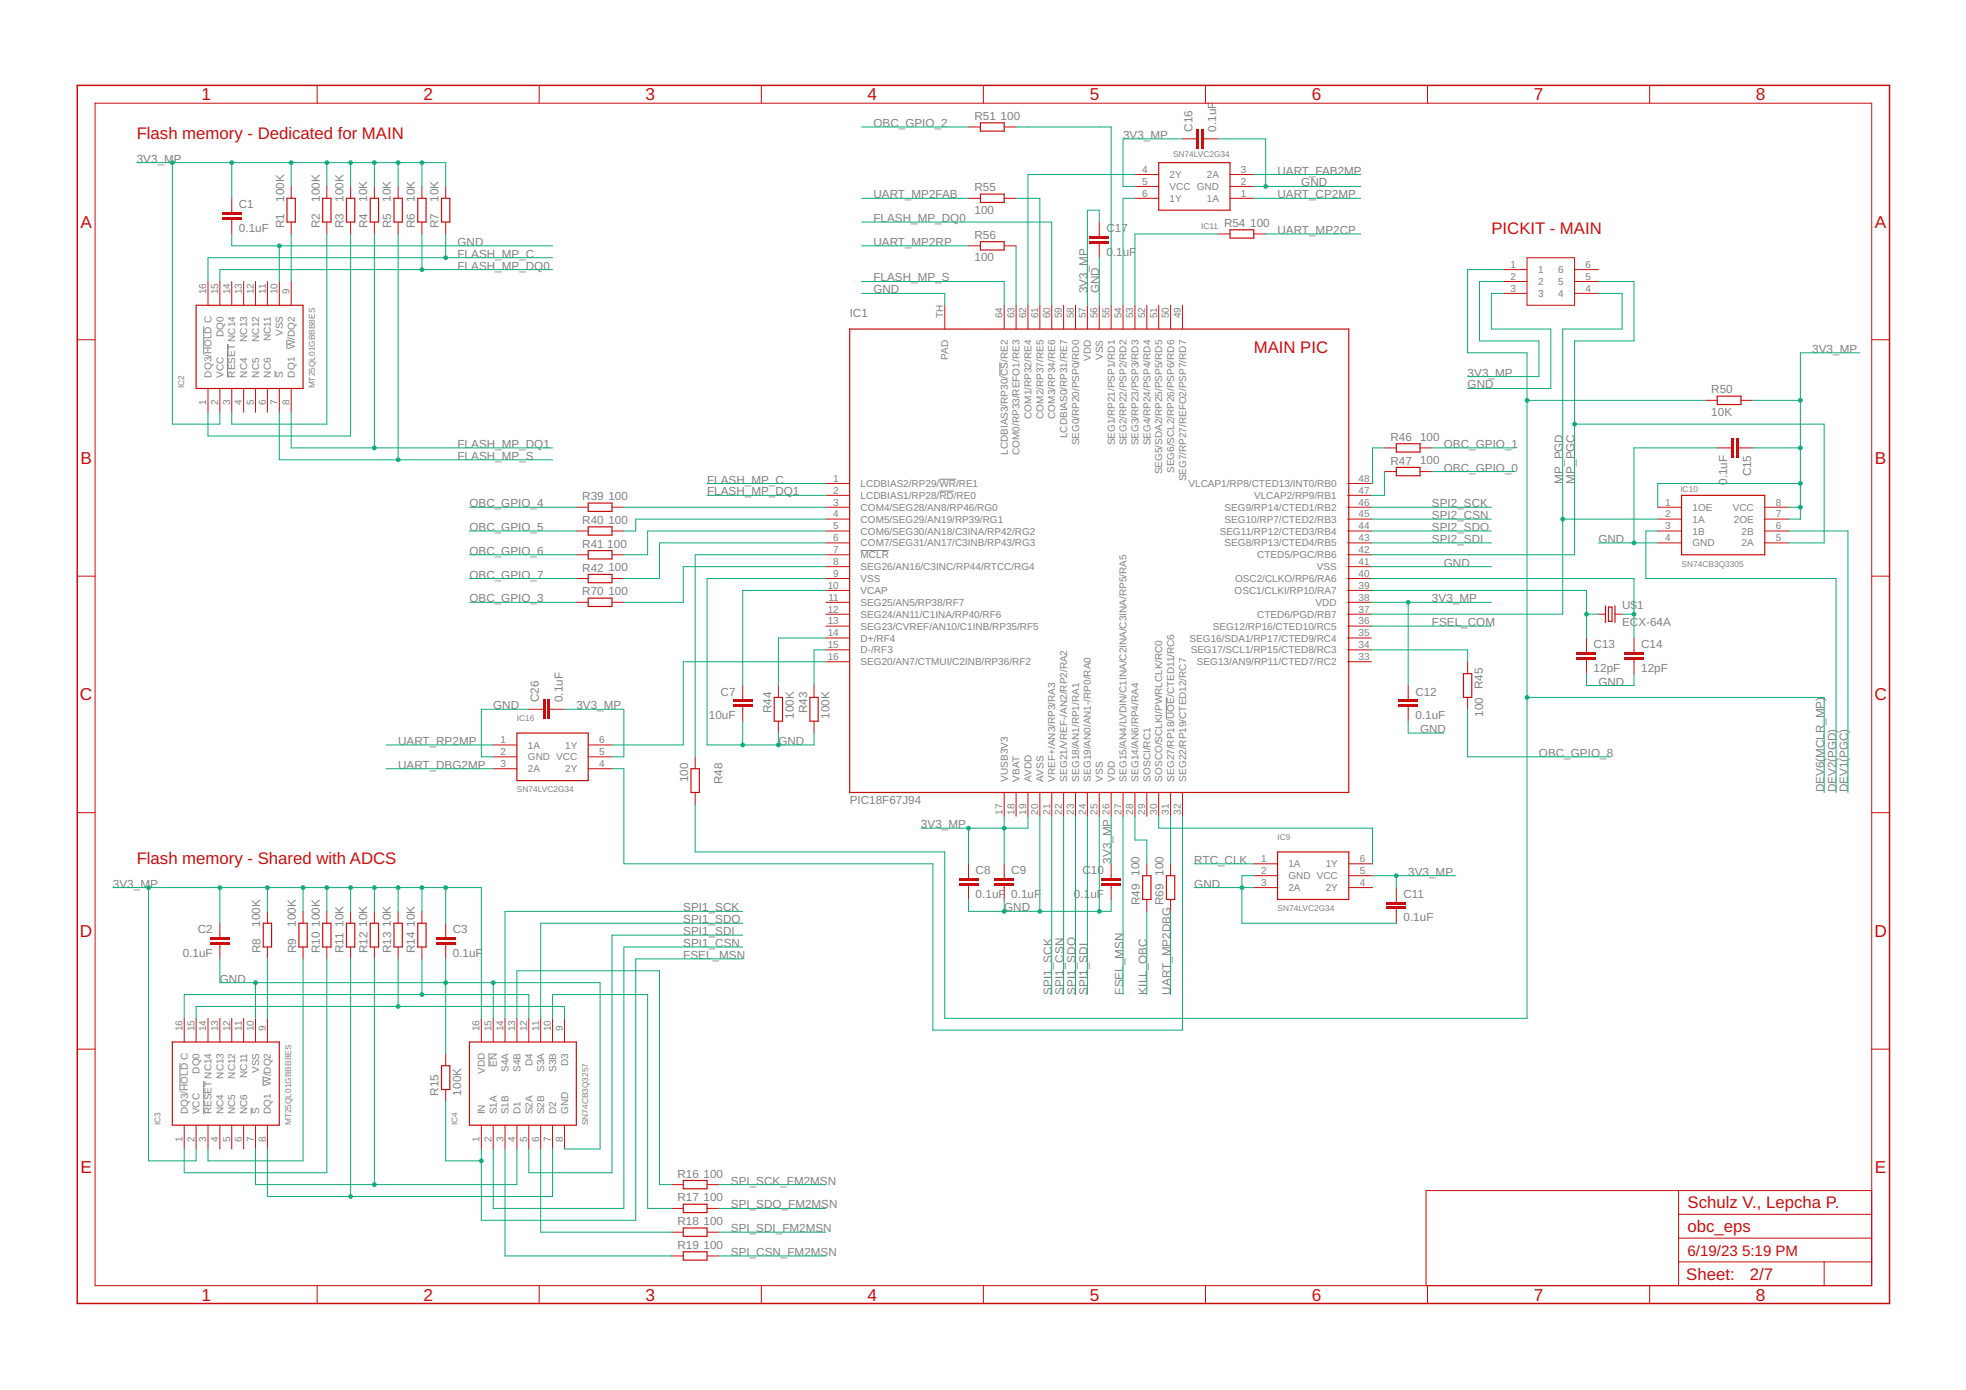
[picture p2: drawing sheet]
<svg xmlns="http://www.w3.org/2000/svg" width="420mm" height="297mm" viewBox="0 0 420 297" stroke-linecap="round" stroke-linejoin="round" font-family="sans-serif">
<defs><g id="words">
<g font-size="3.7" fill="#c90d0c">
<text x="43" y="21.4">1</text>
<text x="90.5" y="21.4">2</text>
<text x="138" y="21.4">3</text>
<text x="185.4" y="21.4">4</text>
<text x="232.9" y="21.4">5</text>
<text x="280.3" y="21.4">6</text>
<text x="327.8" y="21.4">7</text>
<text x="375.3" y="21.4">8</text>
<text x="17.2" y="48.6">A</text>
<text x="400.7" y="48.6">A</text>
<text x="17.2" y="99.2">B</text>
<text x="400.7" y="99.2">B</text>
<text x="17.1" y="149.7">C</text>
<text x="400.6" y="149.7">C</text>
<text x="17.1" y="200.2">D</text>
<text x="400.6" y="200.2">D</text>
<text x="17.2" y="250.8">E</text>
<text x="400.7" y="250.8">E</text>
<text x="43" y="277.9">1</text>
<text x="90.5" y="277.9">2</text>
<text x="138" y="277.9">3</text>
<text x="185.4" y="277.9">4</text>
<text x="232.9" y="277.9">5</text>
<text x="280.3" y="277.9">6</text>
<text x="327.8" y="277.9">7</text>
<text x="375.3" y="277.9">8</text>
</g>
<g font-size="3.6" fill="#c90d0c">
<text x="29.2" y="29.7">Flash memory - Dedicated for MAIN</text>
<text x="318.7" y="50">PICKIT - MAIN</text>
<text x="267.9" y="75.4">MAIN PIC</text>
<text x="29.2" y="184.6">Flash memory - Shared with ADCS</text>
<text x="360.6" y="258.2">Schulz V., Lepcha P.</text>
<text x="360.6" y="263.3">obc_eps</text>
<text x="360.4" y="273.6">Sheet:</text>
<text x="374" y="273.5">2/7</text>
</g>
<g font-size="3.2" fill="#c90d0c">
<text x="360.6" y="268.4">6/19/23</text>
<text x="372.3" y="268.4">5:19 PM</text>
</g>
<g font-size="2.5" fill="#808080">
<text x="186.7" y="27.1">OBC_GPIO_2</text>
<text x="208.3" y="25.6">R51</text>
<text x="213.8" y="25.6">100</text>
<text x="240" y="29.7">3V3_MP</text>
<text x="254.9" y="28.2" transform="rotate(-90 254.9 28.2)">C16</text>
<text x="259.9" y="28.2" transform="rotate(-90 259.9 28.2)">0.1uF</text>
<text x="29.2" y="34.8">3V3_M</text>
<text x="37.1" y="34.8">P</text>
<text x="208.3" y="40.9">R55</text>
<text x="273" y="37.3">UART_FAB2MP</text>
<text x="278.1" y="39.8">GND</text>
<text x="51" y="44.5">C1</text>
<text x="60.7" y="43.1" transform="rotate(-90 60.7 43.1)">100K</text>
<text x="68.3" y="43.1" transform="rotate(-90 68.3 43.1)">100K</text>
<text x="73.4" y="43.1" transform="rotate(-90 73.4 43.1)">100K</text>
<text x="78.5" y="43.1" transform="rotate(-90 78.5 43.1)">10K</text>
<text x="83.6" y="43.1" transform="rotate(-90 83.6 43.1)">10K</text>
<text x="88.6" y="43.1" transform="rotate(-90 88.6 43.1)">10K</text>
<text x="93.7" y="43.1" transform="rotate(-90 93.7 43.1)">10K</text>
<text x="186.7" y="47.5">FLASH_MP_DQ0</text>
<text x="186.7" y="42.4">UART_MP2FAB</text>
<text x="208.3" y="45.7">100</text>
<text x="273" y="42.4">UART_CP2MP</text>
<text x="51" y="49.6">0.1uF</text>
<text x="60.7" y="48.7" transform="rotate(-90 60.7 48.7)">R1</text>
<text x="68.3" y="48.7" transform="rotate(-90 68.3 48.7)">R2</text>
<text x="73.4" y="48.7" transform="rotate(-90 73.4 48.7)">R3</text>
<text x="78.5" y="48.7" transform="rotate(-90 78.5 48.7)">R4</text>
<text x="83.6" y="48.7" transform="rotate(-90 83.6 48.7)">R5</text>
<text x="88.7" y="48.7" transform="rotate(-90 88.7 48.7)">R6</text>
<text x="93.7" y="48.7" transform="rotate(-90 93.7 48.7)">R7</text>
<text x="97.8" y="52.5">GND</text>
<text x="186.7" y="52.5">UART_MP2RP</text>
<text x="208.3" y="51">R56</text>
<text x="236.4" y="49.6">C17</text>
<text x="261.6" y="48.5">R54</text>
<text x="267.2" y="48.5">100</text>
<text x="273" y="50">UART_MP2CP</text>
<text x="97.8" y="57.6">FLASH_MP_DQ0</text>
<text x="97.8" y="55.1">FLASH_MP_C</text>
<text x="208.3" y="55.8">100</text>
<text x="236.4" y="54.7">0</text>
<text x="237.8" y="54.7">.1uF</text>
<text x="186.7" y="60.2">FLASH_MP_S</text>
<text x="186.7" y="62.7">GND</text>
<text x="232.4" y="62.7" transform="rotate(-90 232.4 62.7)">3V3_MP</text>
<text x="234.9" y="62.7" transform="rotate(-90 234.9 62.7)">GND</text>
<text x="181.6" y="67.8">IC1</text>
<text x="387.3" y="75.4">3V3_MP</text>
<text x="313.7" y="80.5">3V3_MP</text>
<text x="313.7" y="83">GND</text>
<text x="365.7" y="88.8">10K</text>
<text x="365.7" y="84">R50</text>
<text x="97.8" y="95.7">FLASH_MP_DQ1</text>
<text x="297.1" y="94.2">R46</text>
<text x="303.5" y="94.2">100</text>
<text x="308.6" y="95.7">OBC_GPIO_1</text>
<text x="97.8" y="98.2">FLASH_MP_S</text>
<text x="297.1" y="99.3">R47</text>
<text x="303.5" y="99.3">100</text>
<text x="308.6" y="100.8">OBC_GPIO_0</text>
<text x="374.2" y="101.8" transform="rotate(-90 374.2 101.8)">C15</text>
<text x="124.4" y="106.9">R39</text>
<text x="130" y="106.9">100</text>
<text x="151.1" y="105.9">FLASH_MP_DQ1</text>
<text x="151.1" y="103.3">FLASH_MP_C</text>
<text x="334" y="103.3" transform="rotate(-90 334 103.3)">MP_PGD</text>
<text x="336.5" y="103.3" transform="rotate(-90 336.5 103.3)">MP_PGC</text>
<text x="369.1" y="103.6" transform="rotate(-90 369.1 103.6)">0.1uF</text>
<text x="100.3" y="108.4">OBC_GPIO_4</text>
<text x="100.3" y="113.5">OBC_GPIO_5</text>
<text x="124.4" y="112">R40</text>
<text x="130" y="112">100</text>
<text x="306" y="113.5">SPI2_SDO</text>
<text x="306" y="110.9">SPI2_CSN</text>
<text x="306" y="108.4">SPI2_SCK</text>
<text x="100.3" y="118.6">OBC_GPIO_6</text>
<text x="124.4" y="117.1">R41</text>
<text x="129.8" y="117">100</text>
<text x="306" y="116">SPI2_SDI</text>
<text x="341.6" y="116">GND</text>
<text x="100.3" y="123.6">OBC_GPIO_7</text>
<text x="124.4" y="122.1">R42</text>
<text x="130" y="122.1">100</text>
<text x="308.6" y="121.1">GND</text>
<text x="100.3" y="128.7">OBC_GPIO_3</text>
<text x="124.4" y="127.2">R70</text>
<text x="130" y="127.2">100</text>
<text x="306" y="128.7">3V3_MP</text>
<text x="346.7" y="130.2">U$</text>
<text x="349.9" y="130.2">1</text>
<text x="306" y="133.8">FSEL_COM</text>
<text x="346.7" y="133.8">ECX-64A</text>
<text x="340.6" y="143.6">12pF</text>
<text x="340.6" y="138.5">C13</text>
<text x="350.7" y="143.6">12pF</text>
<text x="350.7" y="138.5">C14</text>
<text x="154" y="148.7">C7</text>
<text x="302.5" y="148.7">C12</text>
<text x="316.9" y="147.3" transform="rotate(-90 316.9 147.3)">R45</text>
<text x="341.6" y="146.5">GND</text>
<text x="105.4" y="151.6">GND</text>
<text x="115.2" y="150.1" transform="rotate(-90 115.2 150.1)">C26</text>
<text x="120.3" y="150.1" transform="rotate(-90 120.3 150.1)">0.1uF</text>
<text x="123.2" y="151.6">3V3_MP</text>
<text x="151.5" y="153.7">10uF</text>
<text x="164.9" y="152.4" transform="rotate(-90 164.9 152.4)">R44</text>
<text x="169.7" y="153.6" transform="rotate(-90 169.7 153.6)">100K</text>
<text x="172.5" y="152.4" transform="rotate(-90 172.5 152.4)">R43</text>
<text x="177.3" y="153.6" transform="rotate(-90 177.3 153.6)">100K</text>
<text x="302.5" y="153.7">0.1uF</text>
<text x="317" y="153.2" transform="rotate(-90 317 153.2)">100</text>
<text x="85.1" y="159.2">UART_RP2MP</text>
<text x="166.4" y="159.2">GND</text>
<text x="303.5" y="156.7">GND</text>
<text x="328.9" y="161.7">OBC_GPIO_8</text>
<text x="85.1" y="164.3">UART_DBG2MP</text>
<text x="147.1" y="167.2" transform="rotate(-90 147.1 167.2)">100</text>
<text x="154.4" y="167.6" transform="rotate(-90 154.4 167.6)">R48</text>
<text x="181.6" y="171.9">PIC18F67J94</text>
<text x="389.8" y="169.4" transform="rotate(-90 389.8 169.4)">DEV6(MCLR_MP)</text>
<text x="392.4" y="169.4" transform="rotate(-90 392.4 169.4)">DEV2(PGD)</text>
<text x="394.9" y="169.4" transform="rotate(-90 394.9 169.4)">DEV1(PGC)</text>
<text x="196.8" y="177">3V3_MP</text>
<text x="237.5" y="184.6" transform="rotate(-90 237.5 184.6)">3V3_MP</text>
<text x="255.2" y="184.6">RTC_CLK</text>
<text x="24.1" y="189.7">3V3_MP</text>
<text x="208.5" y="191.8">0.1uF</text>
<text x="208.5" y="186.7">C8</text>
<text x="216.1" y="191.8">0.1uF</text>
<text x="216.1" y="186.7">C9</text>
<text x="229.5" y="191.8">0.1</text>
<text x="231.3" y="186.7">C10</text>
<text x="233" y="191.8">uF</text>
<text x="243.6" y="187.1" transform="rotate(-90 243.6 187.1)">100</text>
<text x="248.6" y="187.1" transform="rotate(-90 248.6 187.1)">100</text>
<text x="255.2" y="189.7">GND</text>
<text x="299.9" y="191.8">C11</text>
<text x="301" y="187.1">3V3_MP</text>
<text x="146" y="194.7">SPI1_SCK</text>
<text x="146" y="197.3">SPI1_SDO</text>
<text x="214.6" y="194.7">GND</text>
<text x="243.6" y="193.5" transform="rotate(-90 243.6 193.5)">R49</text>
<text x="248.7" y="193.5" transform="rotate(-90 248.7 193.5)">R69</text>
<text x="299.9" y="196.9">0.1uF</text>
<text x="42.3" y="199.4">C2</text>
<text x="55.6" y="198" transform="rotate(-90 55.6 198)">100K</text>
<text x="55.6" y="203.6" transform="rotate(-90 55.6 203.6)">R8</text>
<text x="63.2" y="198" transform="rotate(-90 63.2 198)">100K</text>
<text x="63.3" y="203.6" transform="rotate(-90 63.3 203.6)">R9</text>
<text x="68.3" y="198" transform="rotate(-90 68.3 198)">100K</text>
<text x="68.3" y="203.6" transform="rotate(-90 68.3 203.6)">R10</text>
<text x="73.4" y="198" transform="rotate(-90 73.4 198)">10K</text>
<text x="73.4" y="203.6" transform="rotate(-90 73.4 203.6)">R11</text>
<text x="78.5" y="198" transform="rotate(-90 78.5 198)">10K</text>
<text x="78.5" y="203.6" transform="rotate(-90 78.5 203.6)">R12</text>
<text x="83.6" y="198" transform="rotate(-90 83.6 198)">10K</text>
<text x="83.6" y="203.6" transform="rotate(-90 83.6 203.6)">R13</text>
<text x="88.6" y="198" transform="rotate(-90 88.6 198)">10K</text>
<text x="88.7" y="203.6" transform="rotate(-90 88.7 203.6)">R14</text>
<text x="96.8" y="199.4">C3</text>
<text x="146" y="202.4">SPI1_CSN</text>
<text x="146" y="199.8">SPI1_SDI</text>
<text x="39" y="204.5">0.1uF</text>
<text x="47" y="210">GND</text>
<text x="96.8" y="204.5">0.1uF</text>
<text x="146" y="204.9">FSEL_MSN</text>
<text x="224.8" y="212.5" transform="rotate(-90 224.8 212.5)">SPI1_SCK</text>
<text x="227.3" y="212.5" transform="rotate(-90 227.3 212.5)">SPI1_CSN</text>
<text x="229.8" y="212.5" transform="rotate(-90 229.8 212.5)">SPI1_SDO</text>
<text x="232.4" y="212.5" transform="rotate(-90 232.4 212.5)">SPI1_SDI</text>
<text x="240" y="212.5" transform="rotate(-90 240 212.5)">FSEL_MSN</text>
<text x="245.1" y="212.5" transform="rotate(-90 245.1 212.5)">KILL_OBC</text>
<text x="250.2" y="212.5" transform="rotate(-90 250.2 212.5)">UART_MP2DBG</text>
<text x="93.7" y="234.1" transform="rotate(-90 93.7 234.1)">R15</text>
<text x="98.5" y="234.1" transform="rotate(-90 98.5 234.1)">100K</text>
<text x="144.8" y="251.7">R16</text>
<text x="150.4" y="251.6">100</text>
<text x="144.8" y="256.7">R17</text>
<text x="150.4" y="256.7">100</text>
<text x="156.2" y="253.2">SPI_SCK_FM2MSN</text>
<text x="144.8" y="261.8">R18</text>
<text x="150.4" y="261.8">100</text>
<text x="156.2" y="258.2">SPI_SDO_FM2MSN</text>
<text x="156.2" y="263.3">SPI_SDI_FM2MSN</text>
<text x="144.8" y="266.9">R19</text>
<text x="150.4" y="266.9">100</text>
<text x="156.2" y="268.4">SPI_CSN_FM2MSN</text>
</g>
<g font-size="2.1" fill="#808080">
<text x="244.1" y="36.9">4</text>
<text x="244.1" y="39.5">5</text>
<text x="250" y="38.1">2Y</text>
<text x="250" y="40.6">VCC GND</text>
<text x="257.9" y="38.1">2A</text>
<text x="265.2" y="39.5">2</text>
<text x="265.2" y="36.9">3</text>
<text x="244.1" y="42">6</text>
<text x="250" y="43.1">1Y</text>
<text x="257.9" y="43.1">1A</text>
<text x="265.2" y="42">1</text>
<text x="322.8" y="57.3">1</text>
<text x="322.8" y="59.8">2</text>
<text x="328.7" y="58.4">1</text>
<text x="333" y="58.4">6</text>
<text x="338.8" y="59.8">5</text>
<text x="338.8" y="57.3">6</text>
<text x="44.1" y="62.9" transform="rotate(-90 44.1 62.9)">16</text>
<text x="46.6" y="62.9" transform="rotate(-90 46.6 62.9)">15</text>
<text x="49.2" y="62.9" transform="rotate(-90 49.2 62.9)">14</text>
<text x="51.7" y="62.9" transform="rotate(-90 51.7 62.9)">13</text>
<text x="54.2" y="62.9" transform="rotate(-90 54.2 62.9)">12</text>
<text x="56.8" y="62.9" transform="rotate(-90 56.8 62.9)">11</text>
<text x="59.3" y="62.9" transform="rotate(-90 59.3 62.9)">10</text>
<text x="61.9" y="62.9" transform="rotate(-90 61.9 62.9)">9</text>
<text x="322.8" y="62.3">3</text>
<text x="328.7" y="60.9">2</text>
<text x="328.7" y="63.5">3</text>
<text x="333" y="63.5">4</text>
<text x="333" y="60.9">5</text>
<text x="338.8" y="62.3">4</text>
<text x="47.7" y="72" transform="rotate(-90 47.7 72)">DQ0</text>
<text x="60.4" y="71.8" transform="rotate(-90 60.4 71.8)">VSS</text>
<text x="201.6" y="68" transform="rotate(-90 201.6 68)">TH</text>
<text x="214.3" y="68" transform="rotate(-90 214.3 68)">64</text>
<text x="216.8" y="68" transform="rotate(-90 216.8 68)">63</text>
<text x="219.3" y="68" transform="rotate(-90 219.3 68)">62</text>
<text x="221.9" y="68" transform="rotate(-90 221.9 68)">61</text>
<text x="224.4" y="68" transform="rotate(-90 224.4 68)">60</text>
<text x="226.9" y="68" transform="rotate(-90 226.9 68)">59</text>
<text x="229.5" y="68" transform="rotate(-90 229.5 68)">58</text>
<text x="232" y="68" transform="rotate(-90 232 68)">57</text>
<text x="234.6" y="68" transform="rotate(-90 234.6 68)">56</text>
<text x="237.1" y="68" transform="rotate(-90 237.1 68)">55</text>
<text x="239.6" y="68" transform="rotate(-90 239.6 68)">54</text>
<text x="242.2" y="68" transform="rotate(-90 242.2 68)">53</text>
<text x="244.7" y="68" transform="rotate(-90 244.7 68)">52</text>
<text x="247.3" y="68" transform="rotate(-90 247.3 68)">51</text>
<text x="249.8" y="68" transform="rotate(-90 249.8 68)">50</text>
<text x="252.3" y="68" transform="rotate(-90 252.3 68)">49</text>
<text x="52.8" y="73" transform="rotate(-90 52.8 73)">NC13</text>
<text x="55.4" y="73" transform="rotate(-90 55.4 73)">NC12</text>
<text x="57.9" y="72.9" transform="rotate(-90 57.9 72.9)">NC11</text>
<text x="63" y="74.6" transform="rotate(-90 63 74.6)">W/DQ2</text>
<text x="202.7" y="76.9" transform="rotate(-90 202.7 76.9)">PAD</text>
<text x="233.1" y="77.2" transform="rotate(-90 233.1 77.2)">VDD</text>
<text x="235.7" y="76.9" transform="rotate(-90 235.7 76.9)">VSS</text>
<text x="45.2" y="80.7" transform="rotate(-90 45.2 80.7)">DQ3/HOLD C</text>
<text x="47.7" y="80.7" transform="rotate(-90 47.7 80.7)">VCC</text>
<text x="50.3" y="80.7" transform="rotate(-90 50.3 80.7)">RESET NC14</text>
<text x="52.8" y="80.7" transform="rotate(-90 52.8 80.7)">NC4</text>
<text x="55.4" y="80.7" transform="rotate(-90 55.4 80.7)">NC5</text>
<text x="57.9" y="80.7" transform="rotate(-90 57.9 80.7)">NC6</text>
<text x="60.4" y="80.7" transform="rotate(-90 60.4 80.7)">S</text>
<text x="63" y="80.7" transform="rotate(-90 63 80.7)">DQ1</text>
<text x="44.1" y="86.5" transform="rotate(-90 44.1 86.5)">1</text>
<text x="46.6" y="86.5" transform="rotate(-90 46.6 86.5)">2</text>
<text x="49.2" y="86.5" transform="rotate(-90 49.2 86.5)">3</text>
<text x="51.7" y="86.5" transform="rotate(-90 51.7 86.5)">4</text>
<text x="54.2" y="86.5" transform="rotate(-90 54.2 86.5)">5</text>
<text x="56.8" y="86.5" transform="rotate(-90 56.8 86.5)">6</text>
<text x="59.3" y="86.5" transform="rotate(-90 59.3 86.5)">7</text>
<text x="61.9" y="86.5" transform="rotate(-90 61.9 86.5)">8</text>
<text x="220.4" y="89.5" transform="rotate(-90 220.4 89.5)">COM1/RP32/RE4</text>
<text x="223" y="89.5" transform="rotate(-90 223 89.5)">COM2/RP37/RE5</text>
<text x="225.5" y="89.5" transform="rotate(-90 225.5 89.5)">COM3/RP34/RE6</text>
<text x="228.1" y="93.6" transform="rotate(-90 228.1 93.6)">LCDBIAS0/RP31/RE7</text>
<text x="230.6" y="95.2" transform="rotate(-90 230.6 95.2)">SEG0/RP20/PSP0/RD0</text>
<text x="238.2" y="95.2" transform="rotate(-90 238.2 95.2)">SEG1/RP21/PSP1/RD1</text>
<text x="240.8" y="95.2" transform="rotate(-90 240.8 95.2)">SEG2/RP22/PSP2/RD2</text>
<text x="243.3" y="95.2" transform="rotate(-90 243.3 95.2)">SEG3/RP23/PSP3/RD3</text>
<text x="245.8" y="95.2" transform="rotate(-90 245.8 95.2)">SEG4/RP24/PSP4/RD4</text>
<text x="215.4" y="97.2" transform="rotate(-90 215.4 97.2)">LCDBIAS3/RP30/CS/RE2</text>
<text x="217.9" y="97.2" transform="rotate(-90 217.9 97.2)">COM0/RP33/REFO1/RE3</text>
<text x="248.4" y="101.3" transform="rotate(-90 248.4 101.3)">SEG5/SDA2/RP25/PSP5/RD5</text>
<text x="250.9" y="101.1" transform="rotate(-90 250.9 101.1)">SEG6/SCL2/RP26/PSP6/RD6</text>
<text x="178.1" y="103">1</text>
<text x="178.1" y="105.5">2</text>
<text x="183.9" y="104.1">LCDBIAS2/RP29/WR/RE1</text>
<text x="183.9" y="106.6">LCDBIAS1/RP28/RD/RE0</text>
<text x="253.5" y="102.9" transform="rotate(-90 253.5 102.9)">SEG7/RP27/REFO2/PSP7/RD7</text>
<text x="254" y="104.1">VLCAP1/RP8/CTED13/INT0/RB0</text>
<text x="268" y="106.6">VLCAP2/RP9/RB1</text>
<text x="290.3" y="105.5">47</text>
<text x="290.3" y="103">48</text>
<text x="178.1" y="108">3</text>
<text x="178.1" y="110.6">4</text>
<text x="178.1" y="113.1">5</text>
<text x="183.9" y="109.2">COM4/SEG28/AN8/RP46/RG0</text>
<text x="183.9" y="111.7">COM5/SEG29/AN19/RP39/RG1</text>
<text x="261.7" y="111.7">SEG10/RP7/CTED2/RB3</text>
<text x="261.7" y="109.2">SEG9/RP14/CTED1/RB2</text>
<text x="290.3" y="113.1">44</text>
<text x="290.3" y="110.6">45</text>
<text x="290.3" y="108">46</text>
<text x="355.8" y="108">1</text>
<text x="355.8" y="110.6">2</text>
<text x="355.8" y="113.1">3</text>
<text x="361.7" y="109.2">1OE</text>
<text x="361.7" y="111.7">1A</text>
<text x="370.3" y="109.2">VCC</text>
<text x="370.5" y="111.7">2OE</text>
<text x="379.5" y="113.1">6</text>
<text x="379.5" y="110.6">7</text>
<text x="379.5" y="108">8</text>
<text x="178.1" y="115.7">6</text>
<text x="178.1" y="118.2">7</text>
<text x="183.9" y="114.2">COM6/SEG30/AN18/C3INA/RP42/RG2</text>
<text x="183.9" y="116.8">COM7/SEG31/AN17/C3INB/RP43/RG3</text>
<text x="183.9" y="119.3">MCLR</text>
<text x="260.7" y="114.2">SEG11/RP12/CTED3/RB4</text>
<text x="261.7" y="116.8">SEG8/RP13/CTED4/RB5</text>
<text x="268.7" y="119.3">CTED5/PGC/RB6</text>
<text x="290.3" y="118.2">42</text>
<text x="290.3" y="115.7">43</text>
<text x="355.8" y="115.7">4</text>
<text x="361.7" y="114.2">1B</text>
<text x="361.7" y="116.8">GND</text>
<text x="372.2" y="116.8">2A</text>
<text x="372.2" y="114.2">2B</text>
<text x="379.5" y="115.7">5</text>
<text x="176.9" y="125.8">10</text>
<text x="178.1" y="120.7">8</text>
<text x="178.1" y="123.3">9</text>
<text x="183.9" y="121.9">SEG26/AN16/C3INC/RP44/RTCC/RG4</text>
<text x="183.9" y="124.4">VSS</text>
<text x="264" y="124.4">OSC2/CLKO/RP6/RA6</text>
<text x="281.4" y="121.9">VSS</text>
<text x="290.3" y="125.8">39</text>
<text x="290.3" y="123.3">40</text>
<text x="290.3" y="120.7">41</text>
<text x="176.9" y="130.9">12</text>
<text x="177" y="128.4">11</text>
<text x="183.9" y="126.9">VCAP</text>
<text x="183.9" y="129.5">SEG25/AN5/RP38/RF7</text>
<text x="263.8" y="126.9">OSC1/CLKI/RP10/RA7</text>
<text x="281.2" y="129.5">VDD</text>
<text x="290.3" y="130.9">37</text>
<text x="290.3" y="128.4">38</text>
<text x="176.9" y="133.4">13</text>
<text x="176.9" y="136">14</text>
<text x="183.9" y="132">SEG24/AN11/C1INA/RP40/RF6</text>
<text x="183.9" y="134.6">SEG23/CVREF/AN10/C1INB/RP35/RF5</text>
<text x="183.9" y="137.1">D+/RF4</text>
<text x="254.2" y="137.1">SEG16/SDA1/RP17/CTED9/RC4</text>
<text x="259.2" y="134.6">SEG12/RP16/CTED10/RC5</text>
<text x="268.7" y="132">CTED6/PGD/RB7</text>
<text x="290.3" y="136">35</text>
<text x="290.3" y="133.4">36</text>
<text x="176.9" y="138.5">15</text>
<text x="176.9" y="141.1">16</text>
<text x="183.9" y="139.6">D-/RF3</text>
<text x="183.9" y="142.2">SEG20/AN7/CTMUI/C2INB/RP36/RF2</text>
<text x="254.5" y="139.6">SEG17/SCL1/RP15/CTED8/RC3</text>
<text x="255.8" y="142.2">SEG13/AN9/RP11/CTED7/RC2</text>
<text x="290.3" y="141.1">33</text>
<text x="290.3" y="138.5">34</text>
<text x="107" y="158.8">1</text>
<text x="107" y="161.4">2</text>
<text x="112.8" y="160">1A</text>
<text x="120.8" y="160">1Y</text>
<text x="128.1" y="158.8">6</text>
<text x="128.1" y="161.4">5</text>
<text x="107" y="163.9">3</text>
<text x="112.8" y="162.5">GND VCC</text>
<text x="112.8" y="165">2A</text>
<text x="120.8" y="165">2Y</text>
<text x="128.1" y="163.9">4</text>
<text x="215.4" y="167" transform="rotate(-90 215.4 167)">VUSB3V3</text>
<text x="217.9" y="167" transform="rotate(-90 217.9 167)">VBAT</text>
<text x="220.4" y="167" transform="rotate(-90 220.4 167)">AVDD</text>
<text x="223" y="167" transform="rotate(-90 223 167)">AVSS</text>
<text x="225.5" y="167" transform="rotate(-90 225.5 167)">VREF+/AN3/RP3/RA3</text>
<text x="228.1" y="167" transform="rotate(-90 228.1 167)">SEG21/VREF-/AN2/RP2/RA2</text>
<text x="230.6" y="167" transform="rotate(-90 230.6 167)">SEG18/AN1/RP1/RA1</text>
<text x="233.1" y="167" transform="rotate(-90 233.1 167)">SEG19/AN0/AN1-/RP0/RA0</text>
<text x="235.7" y="167" transform="rotate(-90 235.7 167)">VSS</text>
<text x="238.2" y="167" transform="rotate(-90 238.2 167)">VDD</text>
<text x="240.8" y="167" transform="rotate(-90 240.8 167)">SEG15/AN4/LVDIN/C1INA/C2INA/C3INA/RP5/RA5</text>
<text x="243.3" y="167" transform="rotate(-90 243.3 167)">SEG14/AN6/RP4/RA4</text>
<text x="245.8" y="167" transform="rotate(-90 245.8 167)">SOSCI/RC1</text>
<text x="248.4" y="167" transform="rotate(-90 248.4 167)">SOSCO/SCLKI/PWRLCLK/RC0</text>
<text x="250.9" y="167" transform="rotate(-90 250.9 167)">SEG27/RP18/UOE/CTED11/RC6</text>
<text x="253.5" y="167" transform="rotate(-90 253.5 167)">SEG22/RP19/CTED12/RC7</text>
<text x="214.3" y="174.1" transform="rotate(-90 214.3 174.1)">17</text>
<text x="216.8" y="174.1" transform="rotate(-90 216.8 174.1)">18</text>
<text x="219.3" y="174.1" transform="rotate(-90 219.3 174.1)">19</text>
<text x="221.9" y="174.1" transform="rotate(-90 221.9 174.1)">20</text>
<text x="224.4" y="174.1" transform="rotate(-90 224.4 174.1)">21</text>
<text x="226.9" y="174.1" transform="rotate(-90 226.9 174.1)">22</text>
<text x="229.5" y="174.1" transform="rotate(-90 229.5 174.1)">23</text>
<text x="232" y="174.1" transform="rotate(-90 232 174.1)">24</text>
<text x="234.6" y="174.1" transform="rotate(-90 234.6 174.1)">25</text>
<text x="237.1" y="174.1" transform="rotate(-90 237.1 174.1)">26</text>
<text x="239.6" y="174.1" transform="rotate(-90 239.6 174.1)">27</text>
<text x="242.2" y="174.1" transform="rotate(-90 242.2 174.1)">28</text>
<text x="244.7" y="174.1" transform="rotate(-90 244.7 174.1)">29</text>
<text x="247.3" y="174.1" transform="rotate(-90 247.3 174.1)">30</text>
<text x="249.8" y="174.1" transform="rotate(-90 249.8 174.1)">31</text>
<text x="252.3" y="174.1" transform="rotate(-90 252.3 174.1)">32</text>
<text x="269.5" y="184.2">1</text>
<text x="275.4" y="185.4">1A</text>
<text x="283.3" y="185.4">1Y</text>
<text x="290.6" y="184.2">6</text>
<text x="269.5" y="186.8">2</text>
<text x="269.5" y="189.3">3</text>
<text x="275.4" y="187.9">GND VCC</text>
<text x="275.4" y="190.4">2A</text>
<text x="283.3" y="190.4">2Y</text>
<text x="290.6" y="189.3">4</text>
<text x="290.6" y="186.8">5</text>
<text x="39" y="220.3" transform="rotate(-90 39 220.3)">16</text>
<text x="41.6" y="220.3" transform="rotate(-90 41.6 220.3)">15</text>
<text x="44.1" y="220.3" transform="rotate(-90 44.1 220.3)">14</text>
<text x="46.6" y="220.3" transform="rotate(-90 46.6 220.3)">13</text>
<text x="49.2" y="220.3" transform="rotate(-90 49.2 220.3)">12</text>
<text x="51.7" y="220.3" transform="rotate(-90 51.7 220.3)">11</text>
<text x="54.2" y="220.3" transform="rotate(-90 54.2 220.3)">10</text>
<text x="56.8" y="220.3" transform="rotate(-90 56.8 220.3)">9</text>
<text x="102.5" y="220.3" transform="rotate(-90 102.5 220.3)">16</text>
<text x="105" y="220.3" transform="rotate(-90 105 220.3)">15</text>
<text x="107.6" y="220.3" transform="rotate(-90 107.6 220.3)">14</text>
<text x="110.1" y="220.3" transform="rotate(-90 110.1 220.3)">13</text>
<text x="112.7" y="220.3" transform="rotate(-90 112.7 220.3)">12</text>
<text x="115.2" y="220.3" transform="rotate(-90 115.2 220.3)">11</text>
<text x="117.7" y="220.3" transform="rotate(-90 117.7 220.3)">10</text>
<text x="120.3" y="220.3" transform="rotate(-90 120.3 220.3)">9</text>
<text x="106.2" y="228" transform="rotate(-90 106.2 228)">EN</text>
<text x="113.8" y="227.8" transform="rotate(-90 113.8 227.8)">D4</text>
<text x="121.4" y="227.8" transform="rotate(-90 121.4 227.8)">D3</text>
<text x="42.7" y="229.4" transform="rotate(-90 42.7 229.4)">DQ0</text>
<text x="47.7" y="230.5" transform="rotate(-90 47.7 230.5)">NC13</text>
<text x="50.3" y="230.5" transform="rotate(-90 50.3 230.5)">NC12</text>
<text x="52.8" y="230.3" transform="rotate(-90 52.8 230.3)">NC11</text>
<text x="55.4" y="229.3" transform="rotate(-90 55.4 229.3)">VSS</text>
<text x="57.9" y="232" transform="rotate(-90 57.9 232)">W/DQ2</text>
<text x="103.6" y="229.5" transform="rotate(-90 103.6 229.5)">VDD</text>
<text x="108.7" y="229" transform="rotate(-90 108.7 229)">S4A</text>
<text x="111.2" y="229" transform="rotate(-90 111.2 229)">S4B</text>
<text x="116.3" y="229" transform="rotate(-90 116.3 229)">S3A</text>
<text x="118.9" y="229" transform="rotate(-90 118.9 229)">S3B</text>
<text x="40.1" y="238.1" transform="rotate(-90 40.1 238.1)">DQ3/HOLD C</text>
<text x="42.7" y="238.1" transform="rotate(-90 42.7 238.1)">VCC</text>
<text x="45.2" y="238.1" transform="rotate(-90 45.2 238.1)">RESET NC14</text>
<text x="47.7" y="238.1" transform="rotate(-90 47.7 238.1)">NC4</text>
<text x="50.3" y="238.1" transform="rotate(-90 50.3 238.1)">NC5</text>
<text x="52.8" y="238.1" transform="rotate(-90 52.8 238.1)">NC6</text>
<text x="55.4" y="238.1" transform="rotate(-90 55.4 238.1)">S</text>
<text x="57.9" y="238.1" transform="rotate(-90 57.9 238.1)">DQ1</text>
<text x="103.6" y="238.1" transform="rotate(-90 103.6 238.1)">IN</text>
<text x="106.2" y="238.1" transform="rotate(-90 106.2 238.1)">S1A</text>
<text x="108.7" y="238.1" transform="rotate(-90 108.7 238.1)">S1B</text>
<text x="111.2" y="238.1" transform="rotate(-90 111.2 238.1)">D1</text>
<text x="113.8" y="238.1" transform="rotate(-90 113.8 238.1)">S2A</text>
<text x="116.3" y="238.1" transform="rotate(-90 116.3 238.1)">S2B</text>
<text x="118.9" y="238.1" transform="rotate(-90 118.9 238.1)">D2</text>
<text x="121.4" y="238.1" transform="rotate(-90 121.4 238.1)">GND</text>
<text x="39" y="244" transform="rotate(-90 39 244)">1</text>
<text x="41.6" y="244" transform="rotate(-90 41.6 244)">2</text>
<text x="44.1" y="244" transform="rotate(-90 44.1 244)">3</text>
<text x="46.6" y="244" transform="rotate(-90 46.6 244)">4</text>
<text x="49.2" y="244" transform="rotate(-90 49.2 244)">5</text>
<text x="51.7" y="244" transform="rotate(-90 51.7 244)">6</text>
<text x="54.2" y="244" transform="rotate(-90 54.2 244)">7</text>
<text x="56.8" y="244" transform="rotate(-90 56.8 244)">8</text>
<text x="102.5" y="244" transform="rotate(-90 102.5 244)">1</text>
<text x="105" y="244" transform="rotate(-90 105 244)">2</text>
<text x="107.6" y="244" transform="rotate(-90 107.6 244)">3</text>
<text x="110.1" y="244" transform="rotate(-90 110.1 244)">4</text>
<text x="112.7" y="244" transform="rotate(-90 112.7 244)">5</text>
<text x="115.2" y="244" transform="rotate(-90 115.2 244)">6</text>
<text x="117.7" y="244" transform="rotate(-90 117.7 244)">7</text>
<text x="120.3" y="244" transform="rotate(-90 120.3 244)">8</text>
</g>
<g font-size="1.8" fill="#808080">
<text x="250.7" y="33.5">SN74LVC2G34</text>
<text x="256.7" y="49">IC11</text>
<text x="39.4" y="83" transform="rotate(-90 39.4 83)">IC2</text>
<text x="67.3" y="83" transform="rotate(-90 67.3 83)">MT25QL01GBBB8ES</text>
<text x="359.1" y="105.1">IC10</text>
<text x="359.4" y="121.1">SN74CB3Q3305</text>
<text x="110.5" y="154.1">IC16</text>
<text x="110.5" y="169.4">SN74LVC2G34</text>
<text x="273" y="179.5">IC9</text>
<text x="273" y="194.7">SN74LVC2G34</text>
<text x="34.3" y="240.5" transform="rotate(-90 34.3 240.5)">IC3</text>
<text x="62.2" y="240.5" transform="rotate(-90 62.2 240.5)">MT25QL01GBBB8ES</text>
<text x="97.8" y="240.5" transform="rotate(-90 97.8 240.5)">IC4</text>
<text x="125.7" y="240.5" transform="rotate(-90 125.7 240.5)">SN74CB3Q3257</text>
</g>
</g></defs>
<g fill="none" stroke="#808080" stroke-width=".21">
<path d="M43.5 69.7v6M48.6 73.6v7.1M58.8 79.2v1.5M61.3 72.6v2M213.7 77.4v2.9M183.9 117.6h6.1M200.7 102.4h3.6M200.7 104.9h3.1M249.3 149v4.6M38.5 227.2v5.9M43.5 231v7.1M53.7 236.7v1.4"/>
<path d="M56.2 230v2M104.5 225v3"/>
</g>
<path d="M61.3 42.4h1.8v5.1h-1.8zM69 42.4h1.7v5.1h-1.7zM74 42.4h1.8v5.1h-1.8zM79.1 42.4h1.8v5.1h-1.8zM84.2 42.4h1.8v5.1h-1.8zM89.3 42.4h1.8v5.1h-1.8zM94.4 42.4h1.7v5.1h-1.7zM41.9 65.2h22.9v17.8h-22.9z" fill="none" stroke="#c90d0c" stroke-width=".25"/>
<g fill="none" stroke="#c90d0c" stroke-width=".21">
<path d="M62.2 39.8v2.6M69.8 39.8v2.6M74.9 39.8v2.6M80 39.8v2.6M85.1 39.8v2.6M90.2 39.8v2.6M95.2 39.8v2.6M49.5 44.9v.5M49.5 46.9v.6M62.2 47.5v2.5M69.8 47.5v2.5M74.9 47.5v2.5"/>
<path d="M80 47.5v2.5M85.1 47.5v2.5M90.2 47.5v2.5M95.2 47.5v2.5M44.4 60.2v5M47 60.2v5M49.5 60.2v5M52.1 60.2v5M54.6 60.2v5M57.1 60.2v5M59.7 60.2v5M62.2 60.2v5"/>
<path d="M44.4 83v5.1M47 83v5.1M49.5 83v5.1M52.1 83v5.1M54.6 83v5.1M57.1 83v5.1M59.7 83v5.1M62.2 83v5.1"/>
</g>
<g fill="#c90d0c">
<path d="M47.5 46.4h4.1v.5h-4.1z" fill-rule="evenodd"/>
<path d="M47.5 45.4h4.1v.5h-4.1z" fill-rule="evenodd"/>
</g>
<g fill="#c90d0c">
<path d="M47.5 46.4h4.1v.5h-4.1zM47.5 46.4v.5h4.1v-.5z"/>
<path d="M47.5 45.4h4.1v.5h-4.1zM47.5 45.4v.5h4.1v-.5z"/>
</g>
<g fill="none" stroke="#c90d0c" stroke-width=".21">
<path d="M49.5 42.4v2.5M49.5 47.5v2.5M47 199.8v.5M57.1 194.8v2.5M64.8 194.8v2.5M69.8 194.8v2.5M74.9 194.8v2.5M80 194.8v2.5M85.1 194.8v2.5M90.2 194.8v2.5M39.4 217.6v5.1M41.9 217.6v5.1"/>
<path d="M44.4 217.6v5.1M47 201.9v.5M47 217.6v5.1M49.5 217.6v5.1M52.1 217.6v5.1M54.6 217.6v5.1M57.1 202.4v2.5M57.1 217.6v5.1M64.8 202.4v2.5M69.8 202.4v2.5M74.9 202.4v2.5M80 202.4v2.5"/>
<path d="M85.1 202.4v2.5M90.2 202.4v2.5M39.4 240.5v5M41.9 240.5v5M44.4 240.5v5M47 240.5v5M49.5 240.5v5M52.1 240.5v5M54.6 240.5v5M57.1 240.5v5"/>
</g>
<path d="M56.3 197.3h1.7v5.1h-1.7zM63.9 197.3h1.8v5.1h-1.8zM69 197.3h1.7v5.1h-1.7zM74 197.3h1.8v5.1h-1.8zM79.1 197.3h1.8v5.1h-1.8zM84.2 197.3h1.8v5.1h-1.8zM89.3 197.3h1.8v5.1h-1.8zM36.8 222.7h22.9v17.8h-22.9z" fill="none" stroke="#c90d0c" stroke-width=".25"/>
<g fill="#c90d0c">
<path d="M45 201.4h4v.5h-4z" fill-rule="evenodd"/>
<path d="M45 200.3h4v.6h-4z" fill-rule="evenodd"/>
</g>
<g fill="#c90d0c">
<path d="M45 201.4h4v.5h-4zM45 201.4v.5h4v-.5z"/>
<path d="M45 200.3h4v.6h-4zM45 200.3v.6h4v-.6z"/>
</g>
<g fill="none" stroke="#c90d0c" stroke-width=".21">
<path d="M47 197.3v2.5M95.2 199.8v.5M47 202.4v2.5M95.2 201.9v.5M102.9 217.6v5.1M105.4 217.6v5.1M107.9 217.6v5.1M110.5 217.6v5.1M113 217.6v5.1M115.5 217.6v5.1M118.1 217.6v5.1M120.6 217.6v5.1"/>
<path d="M102.9 240.5v5M105.4 240.5v5M107.9 240.5v5M110.5 240.5v5M113 240.5v5M115.5 240.5v5M118.1 240.5v5M120.6 240.5v5"/>
</g>
<path d="M100.3 222.7h22.9v17.8h-22.9z" fill="none" stroke="#c90d0c" stroke-width=".25"/>
<g fill="#c90d0c">
<path d="M93.2 201.4h4.1v.5h-4.1z" fill-rule="evenodd"/>
<path d="M93.2 200.3h4.1v.6h-4.1z" fill-rule="evenodd"/>
</g>
<g fill="#c90d0c">
<path d="M93.2 201.4h4.1v.5h-4.1zM93.2 201.4v.5h4.1v-.5z"/>
<path d="M93.2 200.3h4.1v.6h-4.1zM93.2 200.3v.6h4.1v-.6z"/>
</g>
<g fill="none" stroke="#c90d0c" stroke-width=".21">
<path d="M201.9 65.2v5.1M214.6 65.2v5.1M217.1 65.2v5.1M219.7 65.2v5.1M222.2 65.2v5.1M224.8 65.2v5.1M227.3 65.2v5.1M229.8 65.2v5.1M232.4 65.2v5.1M234.9 65.2v5.1M237.5 65.2v5.1M240 65.2v5.1"/>
<path d="M242.5 65.2v5.1M245.1 65.2v5.1M247.6 65.2v5.1M250.2 65.2v5.1M252.7 65.2v5.1M123.2 108.4h2.5M123.2 113.5h2.5M123.2 118.6h2.5M130.8 108.4h2.5M130.8 113.5h2.5M130.8 118.6h2.5M176.5 103.3h5.1"/>
<path d="M176.5 105.9h5.1M176.5 108.4h5.1M176.5 110.9h5.1M176.5 113.5h5.1M176.5 116h5.1M176.5 118.6h5.1M288 103.3h5.1M288 105.9h5.1M288 108.4h5.1M288 110.9h5.1M288 113.5h5.1M288 116h5.1"/>
<path d="M288 118.6h5.1M123.2 123.6h2.5M130.8 123.6h2.5M176.5 121.1h5.1M176.5 123.6h5.1M176.5 126.2h5.1M176.5 128.7h5.1M176.5 131.3h5.1M176.5 133.8h5.1M176.5 136.3h5.1M176.5 138.9h5.1M288 121.1h5.1"/>
<path d="M288 123.6h5.1M288 126.2h5.1M288 128.7h5.1M288 131.3h5.1M288 133.8h5.1M288 136.3h5.1M288 138.9h5.1M158.7 149v.5M158.7 151.1v.5M166.3 146.5v2.5M166.3 154.1v2.6M174 146.5v2.5"/>
<path d="M174 154.1v2.6M176.5 141.4h5.1M288 141.4h5.1M214.6 169.4v5M217.1 169.4v5M219.7 169.4v5M222.2 169.4v5M224.8 169.4v5M227.3 169.4v5M229.8 169.4v5M232.4 169.4v5M234.9 169.4v5"/>
<path d="M237.5 169.4v5M240 169.4v5M242.5 169.4v5M245.1 169.4v5M247.6 169.4v5M250.2 169.4v5M252.7 169.4v5M95.2 197.3v2.5M95.2 202.4v2.5M95.2 225.2v2.6M95.2 232.8v2.6M143.5 253.2h2.5"/>
<path d="M143.5 258.2h2.5M151.1 253.2h2.5M151.1 258.2h2.5M143.5 263.3h2.5M143.5 268.4h2.5M151.1 263.3h2.5M151.1 268.4h2.5"/>
</g>
<path d="M181.6 70.3h106.6v99.1h-106.6zM125.7 107.5h5.1v1.8h-5.1zM125.7 112.6h5.1v1.8h-5.1zM125.7 117.7h5.1v1.7h-5.1zM125.7 122.7h5.1v1.8h-5.1zM165.5 149h1.7v5.1h-1.7zM173.1 149h1.8v5.1h-1.8zM94.4 227.8h1.7v5h-1.7zM146 252.3h5.1v1.7h-5.1zM146 257.3h5.1v1.8h-5.1zM146 262.4h5.1v1.8h-5.1zM146 267.5h5.1v1.8h-5.1z" fill="none" stroke="#c90d0c" stroke-width=".25"/>
<g fill="#c90d0c">
<path d="M156.7 150.6h4.1v.5h-4.1z" fill-rule="evenodd"/>
<path d="M156.7 149.5h4.1v.6h-4.1z" fill-rule="evenodd"/>
</g>
<g fill="#c90d0c">
<path d="M156.7 150.6h4.1v.5h-4.1zM156.7 150.6v.5h4.1v-.5z"/>
<path d="M156.7 149.5h4.1v.6h-4.1zM156.7 149.5v.6h4.1v-.6z"/>
</g>
<path d="M158.7 146.5v2.5M158.7 151.6v2.5M148.6 161.7v2.6M148.6 169.4v2.5M207 187.1v.5M207 189.2v.5" fill="none" stroke="#c90d0c" stroke-width=".21"/>
<path d="M147.7 164.3h1.8v5.1h-1.8z" fill="none" stroke="#c90d0c" stroke-width=".25"/>
<g fill="#c90d0c">
<path d="M205 188.7h4v.5h-4z" fill-rule="evenodd"/>
<path d="M205 187.6h4v.6h-4z" fill-rule="evenodd"/>
</g>
<g fill="#c90d0c">
<path d="M205 188.7h4v.5h-4zM205 188.7v.5h4v-.5z"/>
<path d="M205 187.6h4v.6h-4zM205 187.6v.6h4v-.6z"/>
</g>
<path d="M207 184.6v2.5M207 189.7v2.5M214.6 187.1v.5M214.6 189.2v.5" fill="none" stroke="#c90d0c" stroke-width=".21"/>
<g fill="#c90d0c">
<path d="M212.6 188.7h4v.5h-4z" fill-rule="evenodd"/>
<path d="M212.6 187.6h4v.6h-4z" fill-rule="evenodd"/>
</g>
<g fill="#c90d0c">
<path d="M212.6 188.7h4v.5h-4zM212.6 188.7v.5h4v-.5z"/>
<path d="M212.6 187.6h4v.6h-4zM212.6 187.6v.6h4v-.6z"/>
</g>
<path d="M214.6 184.6v2.5M214.6 189.7v2.5M237.5 187.1v.5M237.5 189.2v.5" fill="none" stroke="#c90d0c" stroke-width=".21"/>
<g fill="#c90d0c">
<path d="M235.4 188.7h4.1v.5h-4.1z" fill-rule="evenodd"/>
<path d="M235.4 187.6h4.1v.6h-4.1z" fill-rule="evenodd"/>
</g>
<g fill="#c90d0c">
<path d="M235.4 188.7h4.1v.5h-4.1zM235.4 188.7v.5h4.1v-.5z"/>
<path d="M235.4 187.6h4.1v.6h-4.1zM235.4 187.6v.6h4.1v-.6z"/>
</g>
<path d="M237.5 184.6v2.5M237.5 189.7v2.5M245.1 184.6v2.5M245.1 192.2v2.6M267.9 184.6h5.1M267.9 187.1h5.1M267.9 189.7h5.1M288.2 184.6h5.1M288.2 187.1h5.1M288.2 189.7h5.1M298.4 192.2v.5M298.4 194.2v.6" fill="none" stroke="#c90d0c" stroke-width=".21"/>
<path d="M244.2 187.1h1.8v5.1h-1.8zM273 182.1h15.2v10.1h-15.2z" fill="none" stroke="#c90d0c" stroke-width=".25"/>
<g fill="#c90d0c">
<path d="M296.4 193.7h4v.5h-4z" fill-rule="evenodd"/>
<path d="M296.4 192.7h4v.5h-4z" fill-rule="evenodd"/>
</g>
<g fill="#c90d0c">
<path d="M296.4 193.7h4v.5h-4zM296.4 193.7v.5h4v-.5z"/>
<path d="M296.4 192.7h4v.5h-4zM296.4 192.7v.5h4v-.5z"/>
</g>
<path d="M300.9 149v.5M300.9 151.1v.5M298.4 189.7v2.5M298.4 194.8v2.5" fill="none" stroke="#c90d0c" stroke-width=".21"/>
<g fill="#c90d0c">
<path d="M298.9 150.6h4.1v.5h-4.1z" fill-rule="evenodd"/>
<path d="M298.9 149.5h4.1v.6h-4.1z" fill-rule="evenodd"/>
</g>
<g fill="#c90d0c">
<path d="M298.9 150.6h4.1v.5h-4.1zM298.9 150.6v.5h4.1v-.5z"/>
<path d="M298.9 149.5h4.1v.6h-4.1zM298.9 149.5v.6h4.1v-.6z"/>
</g>
<path d="M339 138.9v.5M341.6 131.3h1.5M345.1 131.3h1.6M300.9 146.5v2.5M300.9 151.6v2.5M339 140.9v.5" fill="none" stroke="#c90d0c" stroke-width=".21"/>
<path d="M343.1 129.5v3.5M343.7 129.7h.8v3.1h-.8zM345.1 129.5v3.5" fill="none" stroke="#c90d0c" stroke-width=".25"/>
<g fill="#c90d0c">
<path d="M337 140.4h4.1v.5h-4.1z" fill-rule="evenodd"/>
<path d="M337 139.4h4.1v.5h-4.1z" fill-rule="evenodd"/>
</g>
<g fill="#c90d0c">
<path d="M337 140.4h4.1v.5h-4.1zM337 140.4v.5h4.1v-.5z"/>
<path d="M337 139.4h4.1v.5h-4.1zM337 139.4v.5h4.1v-.5z"/>
</g>
<path d="M339 136.3v2.6M349.2 138.9v.5M339 141.4v2.6M349.2 140.9v.5" fill="none" stroke="#c90d0c" stroke-width=".21"/>
<g fill="#c90d0c">
<path d="M347.2 140.4h4v.5h-4z" fill-rule="evenodd"/>
<path d="M347.2 139.4h4v.5h-4z" fill-rule="evenodd"/>
</g>
<g fill="#c90d0c">
<path d="M347.2 140.4h4v.5h-4zM347.2 140.4v.5h4v-.5z"/>
<path d="M347.2 139.4h4v.5h-4zM347.2 139.4v.5h4v-.5z"/>
</g>
<g fill="none" stroke="#c90d0c" stroke-width=".21">
<path d="M364.4 85.6h2.6M369.5 95.7h.5M371.6 95.7h.5M372.1 85.6h2.5M354.3 108.4h5.1M354.3 110.9h5.1M354.3 113.5h5.1M354.3 116h5.1M377.1 108.4h5.1M377.1 110.9h5.1M377.1 113.5h5.1M377.1 116h5.1"/>
<path d="M349.2 136.3v2.6M349.2 141.4v2.6"/>
</g>
<path d="M367 84.7h5.1v1.7h-5.1zM359.4 105.9h17.7v12.7h-17.7z" fill="none" stroke="#c90d0c" stroke-width=".25"/>
<g fill="#c90d0c">
<path d="M370 93.7h.5v4h-.5z" fill-rule="evenodd"/>
<path d="M371.1 93.7h.5v4h-.5z" fill-rule="evenodd"/>
</g>
<g fill="#c90d0c">
<path d="M370 93.7h.5v4h-.5zM370 93.7v4h.5v-4z"/>
<path d="M371.1 93.7h.5v4h-.5zM371.1 93.7v4h.5v-4z"/>
</g>
<path d="M242.5 39.8h5.1M242.5 37.3h5.1M255.2 29.7h.6M257.3 29.7h.5M262.9 39.8h5M262.9 37.3h5M242.5 42.4h5.1M260.3 50h2.6M262.9 42.4h5M267.9 50h2.6M367 95.7h2.5M372.1 95.7h2.5" fill="none" stroke="#c90d0c" stroke-width=".21"/>
<path d="M247.6 34.8h15.3v10.1h-15.3zM262.9 49.1h5v1.8h-5z" fill="none" stroke="#c90d0c" stroke-width=".25"/>
<g fill="#c90d0c">
<path d="M256.8 27.6h.5v4.1h-.5z" fill-rule="evenodd"/>
<path d="M255.8 27.6h.5v4.1h-.5z" fill-rule="evenodd"/>
</g>
<g fill="#c90d0c">
<path d="M256.8 27.6h.5v4.1h-.5zM256.8 27.6v4.1h.5v-4.1z"/>
<path d="M255.8 27.6h.5v4.1h-.5zM255.8 27.6v4.1h.5v-4.1z"/>
</g>
<path d="M252.7 29.7h2.5M257.8 29.7h2.5M207 42.4h2.5M214.6 42.4h2.5M234.9 50v.5M234.9 52v.5" fill="none" stroke="#c90d0c" stroke-width=".21"/>
<path d="M209.5 41.5h5.1v1.8h-5.1z" fill="none" stroke="#c90d0c" stroke-width=".25"/>
<g fill="#c90d0c">
<path d="M232.9 51.5h4.1v.5h-4.1z" fill-rule="evenodd"/>
<path d="M232.9 50.5h4.1v.5h-4.1z" fill-rule="evenodd"/>
</g>
<g fill="#c90d0c">
<path d="M232.9 51.5h4.1v.5h-4.1zM232.9 51.5v.5h4.1v-.5z"/>
<path d="M232.9 50.5h4.1v.5h-4.1zM232.9 50.5v.5h4.1v-.5z"/>
</g>
<g fill="none" stroke="#c90d0c" stroke-width=".21">
<path d="M67.8 18.2v3.9M115.2 18.2v3.9M162.7 18.2v3.9M210.2 18.2v3.9M257.6 18.2v3.9M305.1 18.2v3.9M352.6 18.2v3.9M20.3 22.1h379.7v252.6h-379.7zM207 52.5h2.5M214.6 52.5h2.5M234.9 47.5v2.5M234.9 52.5v2.6"/>
<path d="M16.5 72.6h3.8M400 72.6h3.8M16.5 123.1h3.8M400 123.1h3.8M105.4 159.2h5.1M115.5 151.6h.6M117.6 151.6h.5M125.7 159.2h5.1M16.5 173.7h3.8M105.4 161.7h5.1M105.4 164.3h5.1M125.7 161.7h5.1"/>
<path d="M125.7 164.3h5.1M400 173.7h3.8M16.5 224.2h3.8M400 224.2h3.8M358.7 254.4v20.3M358.7 259.5h41.3M400 254.4h-95.2v20.3M67.8 274.7v3.9M115.2 274.7v3.9M162.7 274.7v3.9M210.2 274.7v3.9M257.6 274.7v3.9"/>
<path d="M305.1 274.7v3.9M352.6 274.7v3.9M358.7 269.7h41.3M358.7 264.6h41.3M389.8 269.7v5"/>
</g>
<path d="M209.5 51.6h5.1v1.8h-5.1zM110.5 156.7h15.2v10.1h-15.2z" fill="none" stroke="#c90d0c" stroke-width=".25"/>
<path d="M16.5 18.2h387.3v260.4h-387.3z" fill="none" stroke="#c90d0c" stroke-width=".32"/>
<g fill="#c90d0c">
<path d="M117.1 149.5h.5v4.1h-.5z" fill-rule="evenodd"/>
<path d="M116.1 149.5h.5v4.1h-.5z" fill-rule="evenodd"/>
</g>
<g fill="#c90d0c">
<path d="M117.1 149.5h.5v4.1h-.5zM117.1 149.5v4.1h.5v-4.1z"/>
<path d="M116.1 149.5h.5v4.1h-.5zM116.1 149.5v4.1h.5v-4.1z"/>
</g>
<g fill="none" stroke="#c90d0c" stroke-width=".21">
<path d="M207 27.1h2.5M214.6 27.1h2.5M321.3 57.6h5M326.3 55.1h10.2v10.1h-10.2zM336.5 57.6h5.1M321.3 60.2h5M321.3 62.7h5M336.5 60.2h5.1M336.5 62.7h5.1M295.9 95.7h2.5M303.5 95.7h2.5M295.9 100.8h2.5"/>
<path d="M303.5 100.8h2.5M123.2 128.7h2.5M130.8 128.7h2.5M113 151.6h2.5M118.1 151.6h2.5M313.6 141.4v2.6M313.6 149v2.6M250.2 184.6v2.5M250.2 192.2v2.6"/>
</g>
<path d="M209.5 26.2h5.1v1.8h-5.1zM298.4 94.8h5.1v1.8h-5.1zM298.4 99.9h5.1v1.8h-5.1zM125.7 127.8h5.1v1.8h-5.1zM312.8 144h1.7v5h-1.7zM249.3 187.1h1.8v5.1h-1.8z" fill="none" stroke="#c90d0c" stroke-width=".25"/>
<path d="M29.2 34.8h20.3v7.6M36.8 34.8v55.8h10.2v-2.5" fill="none" stroke="#0dab76" stroke-width=".21"/>
<circle cx="36.8" cy="34.8" r=".51" fill="#0dab76"/>
<path d="M36.3 34.8a.51 .51 0 0 1 1 0 .51 .51 0 0 1-1 0zM36.3 34.8a.51 .51 0 0 0 1 0 .51 .51 0 0 0-1 0z" fill="#0dab76"/>
<path d="M49.5 34.8h12.7" fill="none" stroke="#0dab76" stroke-width=".21"/>
<circle cx="49.5" cy="34.8" r=".51" fill="#0dab76"/>
<path d="M49 34.8a.51 .51 0 0 1 1 0 .51 .51 0 0 1-1 0zM49 34.8a.51 .51 0 0 0 1 0 .51 .51 0 0 0-1 0z" fill="#0dab76"/>
<path d="M62.2 39.8v-5h7.6v5" fill="none" stroke="#0dab76" stroke-width=".21"/>
<circle cx="62.2" cy="34.8" r=".51" fill="#0dab76"/>
<path d="M61.7 34.8a.51 .51 0 0 1 1 0 .51 .51 0 0 1-1 0zM61.7 34.8a.51 .51 0 0 0 1 0 .51 .51 0 0 0-1 0z" fill="#0dab76"/>
<path d="M69.8 34.8h5.1v5" fill="none" stroke="#0dab76" stroke-width=".21"/>
<circle cx="69.8" cy="34.8" r=".51" fill="#0dab76"/>
<path d="M69.3 34.8a.55 .55 0 0 1 1.1 0 .55 .55 0 0 1-1.1 0zM69.3 34.8a.55 .55 0 0 0 1.1 0 .55 .55 0 0 0-1.1 0z" fill="#0dab76"/>
<path d="M74.9 34.8h5.1v5" fill="none" stroke="#0dab76" stroke-width=".21"/>
<circle cx="74.9" cy="34.8" r=".51" fill="#0dab76"/>
<path d="M74.4 34.8a.51 .51 0 0 1 1 0 .51 .51 0 0 1-1 0zM74.4 34.8a.51 .51 0 0 0 1 0 .51 .51 0 0 0-1 0z" fill="#0dab76"/>
<path d="M80 34.8h5.1v5" fill="none" stroke="#0dab76" stroke-width=".21"/>
<circle cx="80" cy="34.8" r=".51" fill="#0dab76"/>
<path d="M79.5 34.8a.51 .51 0 0 1 1 0 .51 .51 0 0 1-1 0zM79.5 34.8a.51 .51 0 0 0 1 0 .51 .51 0 0 0-1 0z" fill="#0dab76"/>
<path d="M85.1 34.8h5.1v5" fill="none" stroke="#0dab76" stroke-width=".21"/>
<circle cx="85.1" cy="34.8" r=".51" fill="#0dab76"/>
<path d="M84.6 34.8a.51 .51 0 0 1 1 0 .51 .51 0 0 1-1 0zM84.6 34.8a.51 .51 0 0 0 1 0 .51 .51 0 0 0-1 0z" fill="#0dab76"/>
<path d="M90.2 34.8h5v5" fill="none" stroke="#0dab76" stroke-width=".21"/>
<circle cx="90.2" cy="34.8" r=".51" fill="#0dab76"/>
<path d="M89.7 34.8a.51 .51 0 0 1 1 0 .51 .51 0 0 1-1 0zM89.7 34.8a.51 .51 0 0 0 1 0 .51 .51 0 0 0-1 0z" fill="#0dab76"/>
<path d="M24.1 189.7h78.8v27.9M31.7 189.7v58.4h10.2v-2.6M47 189.7v7.6" fill="none" stroke="#0dab76" stroke-width=".21"/>
<circle cx="47" cy="189.7" r=".51" fill="#0dab76"/>
<path d="M46.5 189.7a.51 .51 0 0 1 1 0 .51 .51 0 0 1-1 0zM46.5 189.7a.51 .51 0 0 0 1 0 .51 .51 0 0 0-1 0z" fill="#0dab76"/>
<path d="M57.1 189.7v5.1" fill="none" stroke="#0dab76" stroke-width=".21"/>
<circle cx="57.1" cy="189.7" r=".51" fill="#0dab76"/>
<path d="M56.6 189.7a.55 .55 0 0 1 1.1 0 .55 .55 0 0 1-1.1 0zM56.6 189.7a.55 .55 0 0 0 1.1 0 .55 .55 0 0 0-1.1 0z" fill="#0dab76"/>
<path d="M64.8 189.7v5.1" fill="none" stroke="#0dab76" stroke-width=".21"/>
<circle cx="64.8" cy="189.7" r=".51" fill="#0dab76"/>
<path d="M64.3 189.7a.51 .51 0 0 1 1 0 .51 .51 0 0 1-1 0zM64.3 189.7a.51 .51 0 0 0 1 0 .51 .51 0 0 0-1 0z" fill="#0dab76"/>
<path d="M74.9 189.7v5.1" fill="none" stroke="#0dab76" stroke-width=".21"/>
<circle cx="74.9" cy="189.7" r=".51" fill="#0dab76"/>
<path d="M74.4 189.7a.51 .51 0 0 1 1 0 .51 .51 0 0 1-1 0zM74.4 189.7a.51 .51 0 0 0 1 0 .51 .51 0 0 0-1 0z" fill="#0dab76"/>
<path d="M69.8 189.7v5.1" fill="none" stroke="#0dab76" stroke-width=".21"/>
<circle cx="69.8" cy="189.7" r=".51" fill="#0dab76"/>
<path d="M69.3 189.7a.55 .55 0 0 1 1.1 0 .55 .55 0 0 1-1.1 0zM69.3 189.7a.55 .55 0 0 0 1.1 0 .55 .55 0 0 0-1.1 0z" fill="#0dab76"/>
<path d="M80 189.7v5.1" fill="none" stroke="#0dab76" stroke-width=".21"/>
<circle cx="80" cy="189.7" r=".51" fill="#0dab76"/>
<path d="M79.5 189.7a.51 .51 0 0 1 1 0 .51 .51 0 0 1-1 0zM79.5 189.7a.51 .51 0 0 0 1 0 .51 .51 0 0 0-1 0z" fill="#0dab76"/>
<path d="M85.1 189.7v5.1" fill="none" stroke="#0dab76" stroke-width=".21"/>
<circle cx="85.1" cy="189.7" r=".51" fill="#0dab76"/>
<path d="M84.6 189.7a.51 .51 0 0 1 1 0 .51 .51 0 0 1-1 0zM84.6 189.7a.51 .51 0 0 0 1 0 .51 .51 0 0 0-1 0z" fill="#0dab76"/>
<path d="M90.2 189.7v5.1" fill="none" stroke="#0dab76" stroke-width=".21"/>
<circle cx="90.2" cy="189.7" r=".51" fill="#0dab76"/>
<path d="M89.7 189.7a.51 .51 0 0 1 1 0 .51 .51 0 0 1-1 0zM89.7 189.7a.51 .51 0 0 0 1 0 .51 .51 0 0 0-1 0z" fill="#0dab76"/>
<path d="M95.2 189.7v7.6" fill="none" stroke="#0dab76" stroke-width=".21"/>
<g fill="#0dab76">
<circle cx="95.2" cy="189.7" r=".51"/>
<circle cx="31.7" cy="189.7" r=".51"/>
</g>
<g fill="#0dab76">
<path d="M94.7 189.7a.55 .55 0 0 1 1.1 0 .55 .55 0 0 1-1.1 0zM94.7 189.7a.55 .55 0 0 0 1.1 0 .55 .55 0 0 0-1.1 0z"/>
<path d="M31.2 189.7a.55 .55 0 0 1 1.1 0 .55 .55 0 0 1-1.1 0zM31.2 189.7a.55 .55 0 0 0 1.1 0 .55 .55 0 0 0-1.1 0z"/>
</g>
<path d="M214.6 174.4v2.6M219.7 174.4v2.6h-12.7v7.6" fill="none" stroke="#0dab76" stroke-width=".21"/>
<circle cx="214.6" cy="177" r=".51" fill="#0dab76"/>
<path d="M214.1 177a.51 .51 0 0 1 1 0 .51 .51 0 0 1-1 0zM214.1 177a.51 .51 0 0 0 1 0 .51 .51 0 0 0-1 0z" fill="#0dab76"/>
<path d="M196.8 177h10.2" fill="none" stroke="#0dab76" stroke-width=".21"/>
<circle cx="207" cy="177" r=".51" fill="#0dab76"/>
<path d="M206.5 177a.51 .51 0 0 1 1 0 .51 .51 0 0 1-1 0zM206.5 177a.51 .51 0 0 0 1 0 .51 .51 0 0 0-1 0z" fill="#0dab76"/>
<path d="M214.6 177v7.6M237.5 174.4v10.2M293.3 187.1h17.8M298.4 187.1v2.6" fill="none" stroke="#0dab76" stroke-width=".21"/>
<circle cx="298.4" cy="187.1" r=".51" fill="#0dab76"/>
<path d="M297.9 187.1a.51 .51 0 0 1 1 0 .51 .51 0 0 1-1 0zM297.9 187.1a.51 .51 0 0 0 1 0 .51 .51 0 0 0-1 0z" fill="#0dab76"/>
<path d="M293.1 128.7h25.6M300.9 128.7v17.8" fill="none" stroke="#0dab76" stroke-width=".21"/>
<circle cx="300.9" cy="128.7" r=".51" fill="#0dab76"/>
<path d="M300.4 128.7a.55 .55 0 0 1 1.1 0 .55 .55 0 0 1-1.1 0zM300.4 128.7a.55 .55 0 0 0 1.1 0 .55 .55 0 0 0-1.1 0z" fill="#0dab76"/>
<path d="M321.3 60.2h-5.1v12.7h12.7v7.6h-15.3M397.5 75.4h-12.7v10.2h-10.2M384.8 103.3v5.1h-2.6" fill="none" stroke="#0dab76" stroke-width=".21"/>
<circle cx="384.8" cy="85.6" r=".51" fill="#0dab76"/>
<path d="M384.3 85.6a.51 .51 0 0 1 1 0 .51 .51 0 0 1-1 0zM384.3 85.6a.51 .51 0 0 0 1 0 .51 .51 0 0 0-1 0z" fill="#0dab76"/>
<path d="M384.8 85.6v17.7M384.8 108.4v2.5h-2.6" fill="none" stroke="#0dab76" stroke-width=".21"/>
<circle cx="384.8" cy="108.4" r=".51" fill="#0dab76"/>
<path d="M384.3 108.4a.51 .51 0 0 1 1 0 .51 .51 0 0 1-1 0zM384.3 108.4a.51 .51 0 0 0 1 0 .51 .51 0 0 0-1 0z" fill="#0dab76"/>
<path d="M374.6 95.7h10.2" fill="none" stroke="#0dab76" stroke-width=".21"/>
<circle cx="384.8" cy="95.7" r=".51" fill="#0dab76"/>
<path d="M384.3 95.7a.51 .51 0 0 1 1 0 .51 .51 0 0 1-1 0zM384.3 95.7a.51 .51 0 0 0 1 0 .51 .51 0 0 0-1 0z" fill="#0dab76"/>
<path d="M384.8 103.3h-30.5v5.1" fill="none" stroke="#0dab76" stroke-width=".21"/>
<circle cx="384.8" cy="103.3" r=".51" fill="#0dab76"/>
<path d="M384.3 103.3a.51 .51 0 0 1 1 0 .51 .51 0 0 1-1 0zM384.3 103.3a.51 .51 0 0 0 1 0 .51 .51 0 0 0-1 0z" fill="#0dab76"/>
<path d="M252.7 29.7h-12.7v10.1h2.5M69.8 50v40.6h-20.3v-2.5M74.9 50v43.2h-30.5v-5.1M85.1 50v48.3M234.9 47.5v-2.6h-2.5v20.3M59.7 88.1v10.2h58.4M120.6 151.6h12.7v10.1h-2.5" fill="none" stroke="#0dab76" stroke-width=".21"/>
<circle cx="85.1" cy="98.3" r=".51" fill="#0dab76"/>
<path d="M84.6 98.3a.51 .51 0 0 1 1 0 .51 .51 0 0 1-1 0zM84.6 98.3a.51 .51 0 0 0 1 0 .51 .51 0 0 0-1 0z" fill="#0dab76"/>
<path d="M80 50v45.7M184.1 60.2h30.5v5M62.2 88.1v7.6h55.9" fill="none" stroke="#0dab76" stroke-width=".21"/>
<circle cx="80" cy="95.7" r=".51" fill="#0dab76"/>
<path d="M79.5 95.7a.51 .51 0 0 1 1 0 .51 .51 0 0 1-1 0zM79.5 95.7a.51 .51 0 0 0 1 0 .51 .51 0 0 0-1 0z" fill="#0dab76"/>
<path d="M62.2 50v10.2M90.2 50v7.6M118.1 57.6h-71.1v2.6M151.1 105.9h25.4" fill="none" stroke="#0dab76" stroke-width=".21"/>
<circle cx="90.2" cy="57.6" r=".51" fill="#0dab76"/>
<path d="M89.7 57.6a.51 .51 0 0 1 1 0 .51 .51 0 0 1-1 0zM89.7 57.6a.51 .51 0 0 0 1 0 .51 .51 0 0 0-1 0z" fill="#0dab76"/>
<path d="M95.2 50v5.1M118.1 55.1h-73.7v5.1M184.1 47.5h40.7v17.7" fill="none" stroke="#0dab76" stroke-width=".21"/>
<circle cx="95.2" cy="55.1" r=".51" fill="#0dab76"/>
<path d="M94.7 55.1a.55 .55 0 0 1 1.1 0 .55 .55 0 0 1-1.1 0zM94.7 55.1a.55 .55 0 0 0 1.1 0 .55 .55 0 0 0-1.1 0z" fill="#0dab76"/>
<path d="M49.5 52.5h68.6M59.7 52.5v7.7M151.1 103.3h25.4" fill="none" stroke="#0dab76" stroke-width=".21"/>
<circle cx="59.7" cy="52.5" r=".51" fill="#0dab76"/>
<path d="M59.2 52.5a.51 .51 0 0 1 1 0 .51 .51 0 0 1-1 0zM59.2 52.5a.51 .51 0 0 0 1 0 .51 .51 0 0 0-1 0z" fill="#0dab76"/>
<path d="M49.5 50v2.5M47 210h58.4M54.6 210v7.6" fill="none" stroke="#0dab76" stroke-width=".21"/>
<circle cx="54.6" cy="210" r=".51" fill="#0dab76"/>
<path d="M54.1 210a.51 .51 0 0 1 1 0 .51 .51 0 0 1-1 0zM54.1 210a.51 .51 0 0 0 1 0 .51 .51 0 0 0-1 0z" fill="#0dab76"/>
<path d="M47 204.9v5.1M95.2 204.9v5.1M105.4 210v7.6" fill="none" stroke="#0dab76" stroke-width=".21"/>
<circle cx="95.2" cy="210" r=".51" fill="#0dab76"/>
<path d="M94.7 210a.55 .55 0 0 1 1.1 0 .55 .55 0 0 1-1.1 0zM94.7 210a.55 .55 0 0 0 1.1 0 .55 .55 0 0 0-1.1 0z" fill="#0dab76"/>
<path d="M105.4 210h22.8v35.5h-7.6" fill="none" stroke="#0dab76" stroke-width=".21"/>
<circle cx="105.4" cy="210" r=".51" fill="#0dab76"/>
<path d="M104.9 210a.51 .51 0 0 1 1 0 .51 .51 0 0 1-1 0zM104.9 210a.51 .51 0 0 0 1 0 .51 .51 0 0 0-1 0z" fill="#0dab76"/>
<path d="M166.3 156.7v2.5M174 156.7v2.5h-15.3M95.2 210v15.2" fill="none" stroke="#0dab76" stroke-width=".21"/>
<circle cx="166.3" cy="159.2" r=".51" fill="#0dab76"/>
<path d="M165.8 159.2a.55 .55 0 0 1 1.1 0 .55 .55 0 0 1-1.1 0zM165.8 159.2a.55 .55 0 0 0 1.1 0 .55 .55 0 0 0-1.1 0z" fill="#0dab76"/>
<path d="M176.5 123.6h-25.4v35.6h7.6v-5.1" fill="none" stroke="#0dab76" stroke-width=".21"/>
<circle cx="158.7" cy="159.2" r=".51" fill="#0dab76"/>
<path d="M158.2 159.2a.51 .51 0 0 1 1 0 .51 .51 0 0 1-1 0zM158.2 159.2a.51 .51 0 0 0 1 0 .51 .51 0 0 0-1 0z" fill="#0dab76"/>
<path d="M207 192.2v2.6h15.2M214.6 192.2v2.6" fill="none" stroke="#0dab76" stroke-width=".21"/>
<circle cx="214.6" cy="194.8" r=".51" fill="#0dab76"/>
<path d="M214.1 194.8a.51 .51 0 0 1 1 0 .51 .51 0 0 1-1 0zM214.1 194.8a.51 .51 0 0 0 1 0 .51 .51 0 0 0-1 0z" fill="#0dab76"/>
<path d="M222.2 174.4v20.4h15.3v-2.6M234.9 174.4v20.4" fill="none" stroke="#0dab76" stroke-width=".21"/>
<g fill="#0dab76">
<circle cx="234.9" cy="194.8" r=".51"/>
<circle cx="222.2" cy="194.8" r=".51"/>
</g>
<g fill="#0dab76">
<path d="M234.4 194.8a.51 .51 0 0 1 1 0 .51 .51 0 0 1-1 0zM234.4 194.8a.51 .51 0 0 0 1 0 .51 .51 0 0 0-1 0z"/>
<path d="M221.7 194.8a.51 .51 0 0 1 1 0 .51 .51 0 0 1-1 0zM221.7 194.8a.51 .51 0 0 0 1 0 .51 .51 0 0 0-1 0z"/>
</g>
<path d="M265.4 189.7h2.5M267.9 187.1h-2.5v10.2h33" fill="none" stroke="#0dab76" stroke-width=".21"/>
<circle cx="265.4" cy="189.7" r=".51" fill="#0dab76"/>
<path d="M264.9 189.7a.51 .51 0 0 1 1 0 .51 .51 0 0 1-1 0zM264.9 189.7a.51 .51 0 0 0 1 0 .51 .51 0 0 0-1 0z" fill="#0dab76"/>
<path d="M321.3 62.7h-2.6v7.6h12.7v12.7h-17.8M367 95.7h-17.8v20.3M341.6 116h12.7M293.1 121.1h25.6M300.9 154.1v2.6h7.7M339 144v2.5h10.2v-2.5M255.2 189.7h10.2" fill="none" stroke="#0dab76" stroke-width=".21"/>
<circle cx="349.2" cy="116" r=".51" fill="#0dab76"/>
<path d="M348.7 116a.51 .51 0 0 1 1 0 .51 .51 0 0 1-1 0zM348.7 116a.51 .51 0 0 0 1 0 .51 .51 0 0 0-1 0z" fill="#0dab76"/>
<path d="M267.9 39.8h2.6" fill="none" stroke="#0dab76" stroke-width=".21"/>
<circle cx="270.5" cy="39.8" r=".51" fill="#0dab76"/>
<path d="M270 39.8a.51 .51 0 0 1 1 0 .51 .51 0 0 1-1 0zM270 39.8a.51 .51 0 0 0 1 0 .51 .51 0 0 0-1 0z" fill="#0dab76"/>
<g fill="none" stroke="#0dab76" stroke-width=".21">
<path d="M260.3 29.7h10.2v10.1h20.3M234.9 55.1v10.1M184.1 62.7h17.8v2.5M293.1 113.5h25.6M293.1 110.9h25.6M113 151.6h-10.1v10.1h2.5M224.8 174.4v38.1M158.7 194.8h-50.8v22.8M57.1 204.9v12.7M64.8 204.9v43.2h-20.4v-2.6M69.8 204.9v45.7h-30.4v-5.1M110.5 217.6v-10.1h30.4v45.7h2.6"/>
<path d="M118.1 217.6v-5.1h20.3v45.7h5.1M95.2 235.4v12.7h7.7M102.9 245.5v15.3M107.9 245.5v22.9h35.6M115.5 245.5v17.8h28"/>
</g>
<circle cx="102.9" cy="248.1" r=".51" fill="#0dab76"/>
<path d="M102.4 248.1a.51 .51 0 0 1 1 0 .51 .51 0 0 1-1 0zM102.4 248.1a.51 .51 0 0 0 1 0 .51 .51 0 0 0-1 0z" fill="#0dab76"/>
<path d="M240 174.4v38.1M39.4 217.6v-5.1h73.6v5.1M90.2 204.9v7.6M158.7 204.9h-22.8v55.9h-33" fill="none" stroke="#0dab76" stroke-width=".21"/>
<circle cx="90.2" cy="212.5" r=".51" fill="#0dab76"/>
<path d="M89.7 212.5a.51 .51 0 0 1 1 0 .51 .51 0 0 1-1 0zM89.7 212.5a.51 .51 0 0 0 1 0 .51 .51 0 0 0-1 0z" fill="#0dab76"/>
<path d="M41.9 217.6v-2.5h78.7v2.5M85.1 204.9v10.2" fill="none" stroke="#0dab76" stroke-width=".21"/>
<circle cx="85.1" cy="215.1" r=".51" fill="#0dab76"/>
<path d="M84.6 215.1a.51 .51 0 0 1 1 0 .51 .51 0 0 1-1 0zM84.6 215.1a.51 .51 0 0 0 1 0 .51 .51 0 0 0-1 0z" fill="#0dab76"/>
<path d="M74.9 204.9v50.8M57.1 245.5v10.2h61v-10.2" fill="none" stroke="#0dab76" stroke-width=".21"/>
<circle cx="74.9" cy="255.7" r=".51" fill="#0dab76"/>
<path d="M74.4 255.7a.51 .51 0 0 1 1 0 .51 .51 0 0 1-1 0zM74.4 255.7a.51 .51 0 0 0 1 0 .51 .51 0 0 0-1 0z" fill="#0dab76"/>
<path d="M80 204.9v48.3M54.6 245.5v7.7h55.9v-7.7" fill="none" stroke="#0dab76" stroke-width=".21"/>
<circle cx="80" cy="253.2" r=".51" fill="#0dab76"/>
<path d="M79.5 253.2a.51 .51 0 0 1 1 0 .51 .51 0 0 1-1 0zM79.5 253.2a.51 .51 0 0 0 1 0 .51 .51 0 0 0-1 0z" fill="#0dab76"/>
<g fill="none" stroke="#0dab76" stroke-width=".21">
<path d="M334 70.3v61h-40.9M100.3 108.4h22.9M100.3 113.5h22.9M100.3 118.6h22.9M133.3 108.4h43.2M176.5 110.9h-40.6v2.6h-2.6M176.5 113.5h-38.1v5.1h-5.1M176.5 118.6h-27.9v43.1M176.5 116h-35.6v7.6h-7.6M293.1 108.4h25.6M334 110.9h20.3M100.3 123.6h22.9"/>
<path d="M176.5 126.2h-17.8v20.3M176.5 136.3h-10.2v10.2M130.8 164.3h2.5v20.3h66.1v35.5h53.3v-45.7M227.3 174.4v38.1M229.8 174.4v38.1M232.4 174.4v38.1M247.6 174.4v2.6h45.7v7.6M158.7 197.3h-43.2v20.3M158.7 199.8h-27.9v50.8h-17.8v-5.1M245.1 194.8v17.7M255.2 184.6h12.7M158.7 202.4h-25.4v55.8h-27.9v-12.7"/>
<path d="M153.6 253.2h22.9M153.6 258.2h22.9M153.6 263.3h22.9M153.6 268.4h22.9"/>
</g>
<circle cx="334" cy="110.9" r=".51" fill="#0dab76"/>
<path d="M333.5 110.9a.51 .51 0 0 1 1 0 .51 .51 0 0 1-1 0zM333.5 110.9a.51 .51 0 0 0 1 0 .51 .51 0 0 0-1 0z" fill="#0dab76"/>
<path d="M341.6 62.7h5.1v7.6h-12.7M346.7 131.3h2.5M349.2 123.6v12.7" fill="none" stroke="#0dab76" stroke-width=".21"/>
<circle cx="349.2" cy="131.3" r=".51" fill="#0dab76"/>
<path d="M348.7 131.3a.51 .51 0 0 1 1 0 .51 .51 0 0 1-1 0zM348.7 131.3a.51 .51 0 0 0 1 0 .51 .51 0 0 0-1 0z" fill="#0dab76"/>
<path d="M293.1 123.6h56.1M293.1 126.2h45.9v10.1M339 131.3h2.6" fill="none" stroke="#0dab76" stroke-width=".21"/>
<circle cx="339" cy="131.3" r=".51" fill="#0dab76"/>
<path d="M338.5 131.3a.55 .55 0 0 1 1.1 0 .55 .55 0 0 1-1.1 0zM338.5 131.3a.55 .55 0 0 0 1.1 0 .55 .55 0 0 0-1.1 0z" fill="#0dab76"/>
<path d="M336.5 72.9v45.7h-43.4M336.5 90.6h53.3v25.4h-7.6" fill="none" stroke="#0dab76" stroke-width=".21"/>
<circle cx="336.5" cy="90.6" r=".51" fill="#0dab76"/>
<path d="M336 90.6a.51 .51 0 0 1 1 0 .51 .51 0 0 1-1 0zM336 90.6a.51 .51 0 0 0 1 0 .51 .51 0 0 0-1 0z" fill="#0dab76"/>
<g fill="none" stroke="#0dab76" stroke-width=".21">
<path d="M242.5 37.3h-22.8v27.9M267.9 37.3h22.9M184.1 42.4h22.9M184.1 52.5h22.9M217.1 42.4h5.1v22.8M217.1 52.5v12.7M242.5 42.4h-2.5v22.8M260.3 50h-17.8v15.2M267.9 42.4h22.9M270.5 50h20.3M326.3 75.4v142.2h-124.4M341.6 60.2h7.6v12.7h-12.7"/>
<path d="M326.3 85.6h38.1M293.1 116h25.6M354.3 113.5h-2.6v10.1h40.7v45.8M382.2 113.5h12.7v55.9M82.5 159.2h22.9M176.5 141.4h-30.5v17.8h-15.2M242.5 174.4v5.1h2.6v5.1"/>
</g>
<circle cx="326.3" cy="85.6" r=".51" fill="#0dab76"/>
<path d="M325.8 85.6a.55 .55 0 0 1 1.1 0 .55 .55 0 0 1-1.1 0zM325.8 85.6a.55 .55 0 0 0 1.1 0 .55 .55 0 0 0-1.1 0z" fill="#0dab76"/>
<path d="M326.3 149h63.5M148.6 182.1h53.3" fill="none" stroke="#0dab76" stroke-width=".21"/>
<circle cx="326.3" cy="149" r=".51" fill="#0dab76"/>
<path d="M325.8 149a.55 .55 0 0 1 1.1 0 .55 .55 0 0 1-1.1 0zM325.8 149a.55 .55 0 0 0 1.1 0 .55 .55 0 0 0-1.1 0z" fill="#0dab76"/>
<g fill="none" stroke="#0dab76" stroke-width=".21">
<path d="M184.1 27.1h22.9M217.1 27.1h20.4v38.1M321.3 57.6h-7.7v17.8h12.7M295.9 95.7h-2.6v7.6h-.2M306 95.7h17.8M295.9 100.8v5.1h-2.8M306 100.8h17.8M100.3 128.7h22.9M176.5 121.1h-30.5v7.6h-12.7M176.5 138.9h-2.5v7.6M293.1 138.9h20.5v2.5M293.1 133.8h25.6"/>
<path d="M313.6 151.6v10.1h30.5M389.8 149v20.4M82.5 164.3h22.9M148.6 171.9v10.2M250.2 174.4v10.2M201.9 182.1v35.5M250.2 194.8v17.7"/>
</g>
<use href="#words"/>
</svg>
